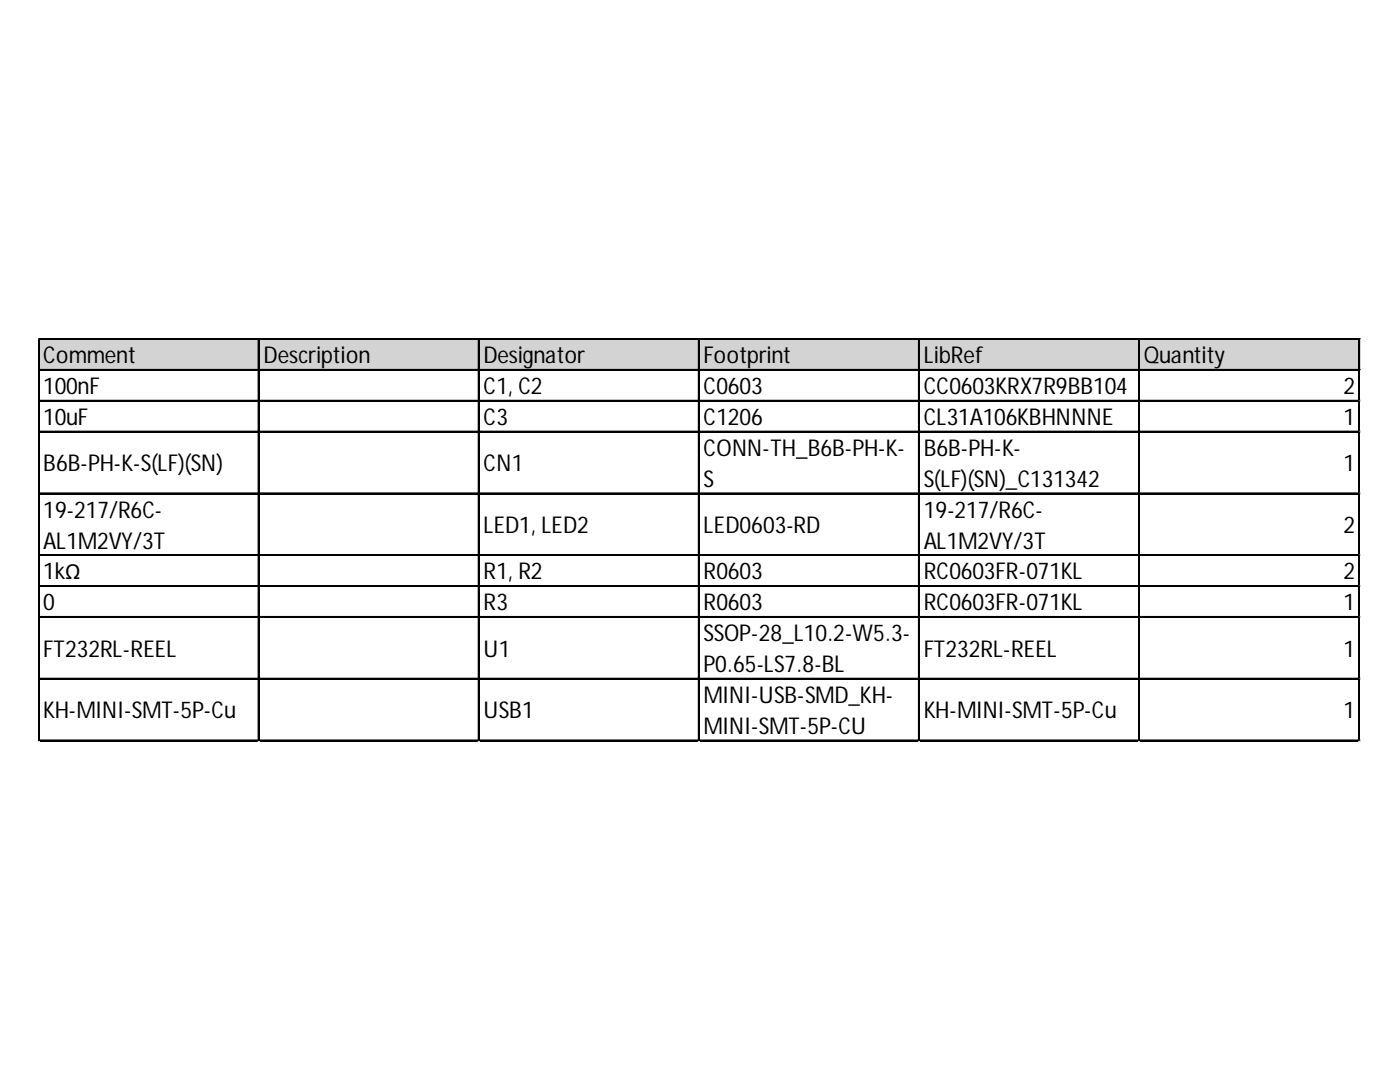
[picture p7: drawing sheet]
<svg xmlns="http://www.w3.org/2000/svg" width="279mm" height="216mm" viewBox="0 0 279 216" stroke-linecap="round" stroke-linejoin="round" font-family="sans-serif">
<defs><g id="words">
<g font-size="4.6">
<text x="8.6" y="72.5">Comment</text>
<text x="52.6" y="72.5">Description</text>
<text x="96.5" y="72.5">Designator</text>
<text x="140.4" y="72.5">Footprint</text>
<text x="184.3" y="72.5">LibRef</text>
<text x="228.3" y="72.5">Quantity</text>
<text x="8.6" y="78.6">100nF</text>
<text x="96.5" y="78.6">C1, C2</text>
<text x="140.4" y="78.6">C0603</text>
<text x="184.3" y="78.6">CC0603KRX7R9BB104</text>
<text x="268.1" y="78.6">2</text>
<text x="8.6" y="84.8">10uF</text>
<text x="96.5" y="84.8">C3</text>
<text x="140.4" y="84.8">C1206</text>
<text x="184.3" y="84.8">CL31A106KBHNNNE</text>
<text x="268.1" y="84.8">1</text>
<text x="8.6" y="94.1">B6B-PH-K-S(LF)(SN)</text>
<text x="96.5" y="94.1">CN1</text>
<text x="140.4" y="91">CONN-TH_B6B-PH-K-</text>
<text x="184.3" y="91">B6B-PH-K-</text>
<text x="268.1" y="94.1">1</text>
<text x="140.4" y="97.1">S</text>
<text x="184.3" y="97.1">S(LF)(SN)_C131342</text>
<text x="8.6" y="103.3">19-217/R6C-</text>
<text x="96.5" y="106.4">LED1, LED2</text>
<text x="140.4" y="106.4">LED0603-RD</text>
<text x="184.3" y="103.3">19-217/R6C-</text>
<text x="268.1" y="106.4">2</text>
<text x="8.6" y="109.5">AL1M2VY/3T</text>
<text x="184.3" y="109.5">AL1M2VY/3T</text>
<text x="8.6" y="115.6">1kΩ</text>
<text x="96.5" y="115.6">R1, R2</text>
<text x="140.4" y="115.6">R0603</text>
<text x="184.3" y="115.6">RC0603FR-071KL</text>
<text x="268.1" y="115.6">2</text>
<text x="8.6" y="121.8">0</text>
<text x="96.5" y="121.8">R3</text>
<text x="140.4" y="121.8">R0603</text>
<text x="184.3" y="121.8">RC0603FR-071KL</text>
<text x="268.1" y="121.8">1</text>
<text x="8.6" y="131">FT232RL-REEL</text>
<text x="96.5" y="131">U1</text>
<text x="140.4" y="127.9">SSOP-28_L10.2-W5.3-</text>
<text x="184.3" y="131">FT232RL-REEL</text>
<text x="268.1" y="131">1</text>
<text x="140.4" y="134.1">P0.65-LS7.8-BL</text>
<text x="8.6" y="143.4">KH-MINI-SMT-5P-Cu</text>
<text x="96.5" y="143.4">USB1</text>
<text x="140.4" y="140.3">MINI-USB-SMD_KH-</text>
<text x="184.3" y="143.4">KH-MINI-SMT-5P-Cu</text>
<text x="268.1" y="143.4">1</text>
<text x="140.4" y="146.4">MINI-SMT-5P-CU</text>
</g>
</g></defs>
<path d="M7.8 67.8h263.7v6.2h-263.7z" fill="#d3d3d3"/>
<g fill="none" stroke="#000" stroke-width=".26">
<path d="M7.6 67.6v80.3M7.7 67.6v80.3M7.9 67.6h263.5M7.9 67.7h263.5M7.9 73.7h263.5M7.9 73.9h263.5M7.9 79.9h263.5M51.5 67.8v80.1M51.7 67.8v80.1M95.5 67.8v80.1M95.6 67.8v80.1M139.4 67.8v80.1"/>
<path d="M139.5 67.8v80.1M183.3 67.8v80.1M183.4 67.8v80.1M227.2 67.8v80.1M227.4 67.8v80.1M271.2 67.8v80.1M271.3 67.8v80.1M7.9 80h263.5M7.9 86.1h263.5M7.9 86.2h263.5M7.9 98.4h263.5M7.9 98.5h263.5"/>
<path d="M7.9 110.7h263.5M7.9 110.8h263.5M7.9 116.9h263.5M7.9 117h263.5M7.9 123h263.5M7.9 123.2h263.5M7.9 135.4h263.5M7.9 135.5h263.5M7.9 147.7h263.5M7.9 147.8h263.5"/>
</g>
<path d="M7.6 147.9v.1" fill="none" stroke="#d4d4d4" stroke-width=".26"/>
<path d="M7.6 147.9l.3 .1z" fill="#d4d4d4"/>
<path d="M51.5 147.9v.1" fill="none" stroke="#d4d4d4" stroke-width=".26"/>
<path d="M51.5 147.9l.3 .1z" fill="#d4d4d4"/>
<path d="M95.5 147.9v.1" fill="none" stroke="#d4d4d4" stroke-width=".26"/>
<path d="M95.5 147.9l.2 .1z" fill="#d4d4d4"/>
<path d="M139.4 147.9v.1" fill="none" stroke="#d4d4d4" stroke-width=".26"/>
<path d="M139.4 147.9l.2 .1z" fill="#d4d4d4"/>
<path d="M183.3 147.9v.1" fill="none" stroke="#d4d4d4" stroke-width=".26"/>
<path d="M183.3 147.9l.3 .1z" fill="#d4d4d4"/>
<path d="M227.2 147.9v.1" fill="none" stroke="#d4d4d4" stroke-width=".26"/>
<path d="M227.2 147.9l.3 .1z" fill="#d4d4d4"/>
<path d="M271.2 147.9v.1" fill="none" stroke="#d4d4d4" stroke-width=".26"/>
<path d="M271.2 147.9l.2 .1z" fill="#d4d4d4"/>
<path d="M271.4 79.9h.1" fill="none" stroke="#d4d4d4" stroke-width=".26"/>
<path d="M271.4 79.9l.1 .3z" fill="#d4d4d4"/>
<path d="M271.4 86.1h.1" fill="none" stroke="#d4d4d4" stroke-width=".26"/>
<path d="M271.4 86.1l.1 .2z" fill="#d4d4d4"/>
<path d="M271.4 98.4h.1" fill="none" stroke="#d4d4d4" stroke-width=".26"/>
<path d="M271.4 98.4l.1 .2z" fill="#d4d4d4"/>
<path d="M271.4 110.7h.1" fill="none" stroke="#d4d4d4" stroke-width=".26"/>
<path d="M271.4 110.7l.1 .3z" fill="#d4d4d4"/>
<path d="M271.4 116.9h.1" fill="none" stroke="#d4d4d4" stroke-width=".26"/>
<path d="M271.4 116.9l.1 .2z" fill="#d4d4d4"/>
<path d="M271.4 123h.1" fill="none" stroke="#d4d4d4" stroke-width=".26"/>
<path d="M271.4 123l.1 .3z" fill="#d4d4d4"/>
<path d="M271.4 135.4h.1" fill="none" stroke="#d4d4d4" stroke-width=".26"/>
<path d="M271.4 135.4l.1 .2z" fill="#d4d4d4"/>
<path d="M271.4 147.7h.1" fill="none" stroke="#d4d4d4" stroke-width=".26"/>
<path d="M271.4 147.7l.1 .2z" fill="#d4d4d4"/>
<use href="#words"/>
</svg>
